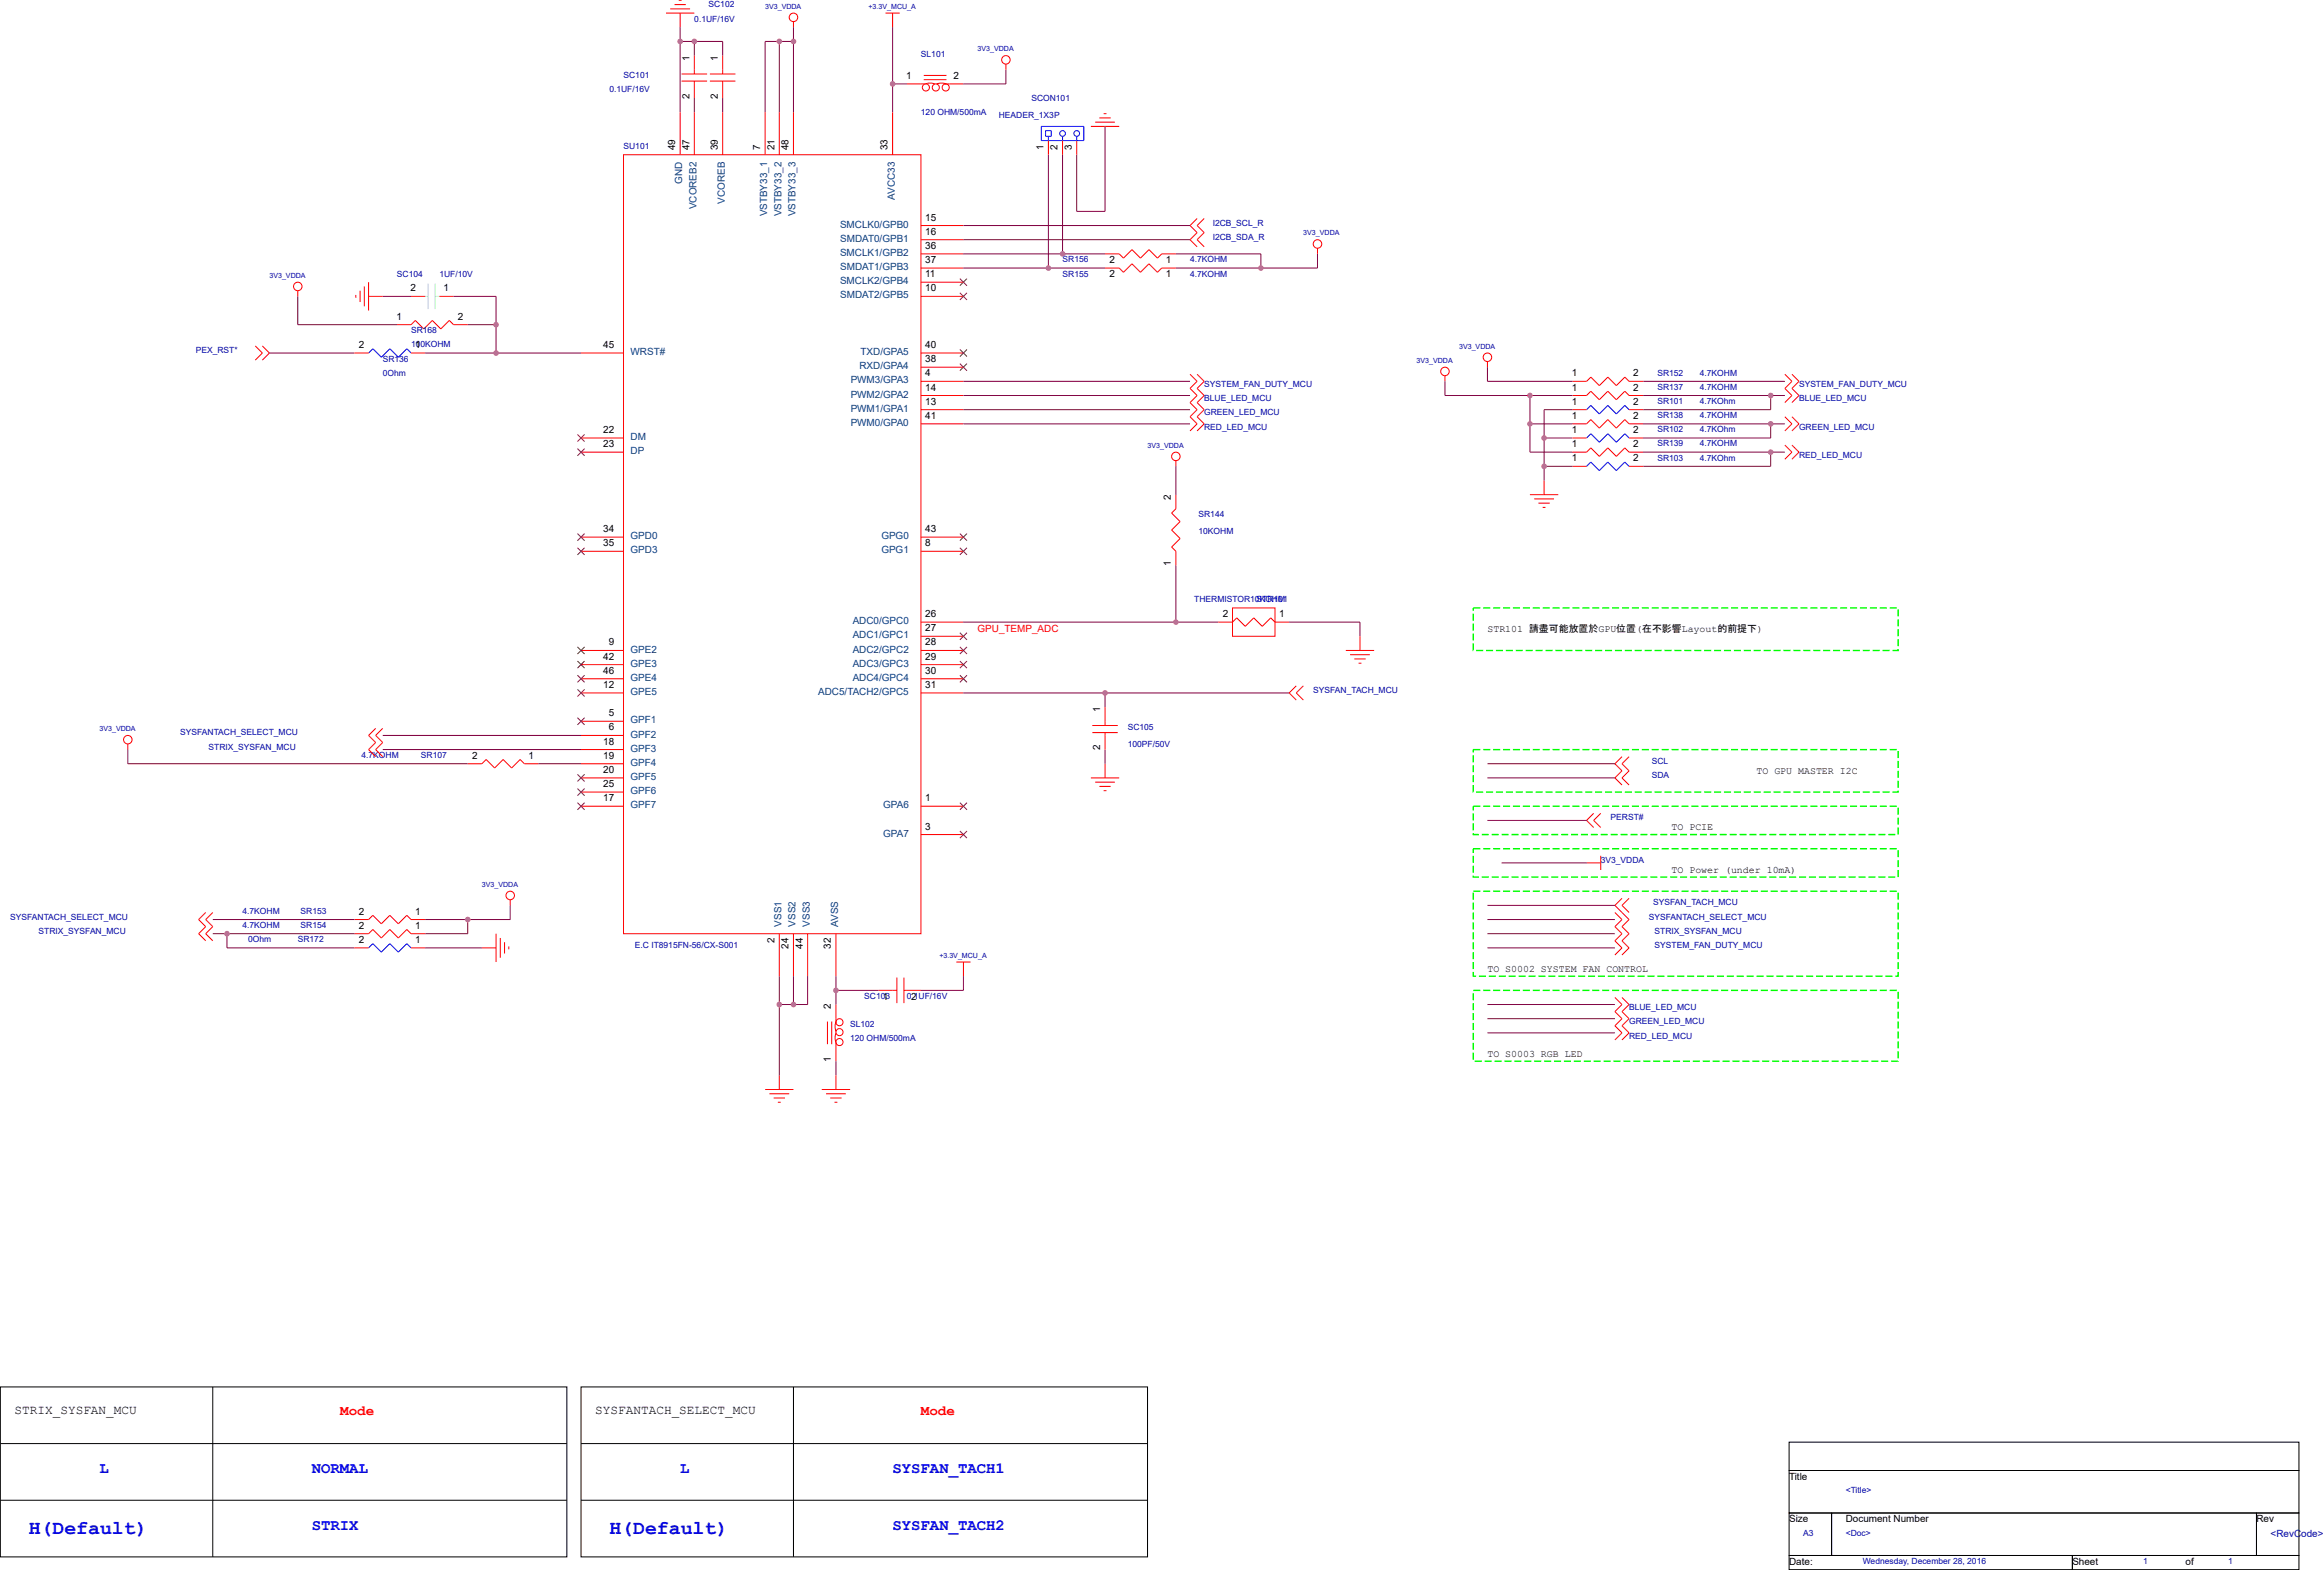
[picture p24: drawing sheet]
<svg xmlns="http://www.w3.org/2000/svg" width="271mm" height="183mm" viewBox="0 0 271 183" stroke-linecap="round" stroke-linejoin="round" font-family="sans-serif">
<defs><g id="words">
<g font-size="2.3" fill="#00f">
<text x="3.3" y="179.1">H(Default)</text>
<text x="71.1" y="179.1">H(Default)</text>
</g>
<g font-size="1.8" fill="#00f">
<text x="11.6" y="172">L</text>
<text x="36.4" y="172">NORMAL</text>
<text x="79.4" y="172">L</text>
<text x="104.2" y="172">SYSFAN_TACH1</text>
<text x="36.4" y="178.6">STRIX</text>
<text x="104.2" y="178.6">SYSFAN_TACH2</text>
</g>
<g font-size="1.7" fill="#f00">
<text x="39.7" y="165.2">Mode</text>
<text x="107.5" y="165.2">Mode</text>
</g>
<g font-size="1.5">
<text x="1.7" y="165.1">STRIX_SYSFAN_MCU</text>
<text x="69.5" y="165.1">SYSFANTACH_SELECT_MCU</text>
</g>
<g font-size="1.2">
<text x="80.5" y="11.5" transform="rotate(-90 80.5 11.5)">2</text>
<text x="80.5" y="7.1" transform="rotate(-90 80.5 7.1)">1</text>
<text x="83.8" y="11.5" transform="rotate(-90 83.8 11.5)">2</text>
<text x="83.8" y="7.1" transform="rotate(-90 83.8 7.1)">1</text>
<text x="105.8" y="9.2">1</text>
<text x="111.3" y="9.2">2</text>
<text x="78.8" y="17.6" transform="rotate(-90 78.8 17.6)">49</text>
<text x="80.5" y="17.6" transform="rotate(-90 80.5 17.6)">47</text>
<text x="83.8" y="17.6" transform="rotate(-90 83.8 17.6)">39</text>
<text x="88.8" y="17.6" transform="rotate(-90 88.8 17.6)">7</text>
<text x="90.4" y="17.6" transform="rotate(-90 90.4 17.6)">21</text>
<text x="92.1" y="17.6" transform="rotate(-90 92.1 17.6)">48</text>
<text x="103.6" y="17.6" transform="rotate(-90 103.6 17.6)">33</text>
<text x="121.8" y="17.6" transform="rotate(-90 121.8 17.6)">1</text>
<text x="123.5" y="17.6" transform="rotate(-90 123.5 17.6)">2</text>
<text x="125.1" y="17.6" transform="rotate(-90 125.1 17.6)">3</text>
<text x="108" y="25.8">15</text>
<text x="108" y="27.4">16</text>
<text x="108" y="29.1">36</text>
<text x="47.9" y="34">2</text>
<text x="51.8" y="34">1</text>
<text x="108" y="30.7">37</text>
<text x="108" y="32.4">11</text>
<text x="108" y="34">10</text>
<text x="129.5" y="30.7">2</text>
<text x="129.5" y="32.4">2</text>
<text x="136.1" y="30.7">1</text>
<text x="136.1" y="32.4">1</text>
<text x="41.9" y="40.6">2</text>
<text x="46.3" y="37.3">1</text>
<text x="48.5" y="40.6">1</text>
<text x="53.5" y="37.3">2</text>
<text x="70.4" y="40.6">45</text>
<text x="108" y="40.6">40</text>
<text x="108" y="42.3">38</text>
<text x="108" y="43.9">4</text>
<text x="108" y="45.6">14</text>
<text x="108" y="47.3">13</text>
<text x="183.5" y="47.3">1</text>
<text x="183.5" y="45.6">1</text>
<text x="183.5" y="43.9">1</text>
<text x="190.7" y="47.3">2</text>
<text x="190.7" y="45.6">2</text>
<text x="190.7" y="43.9">2</text>
<text x="70.4" y="50.6">22</text>
<text x="70.4" y="52.2">23</text>
<text x="108" y="48.9">41</text>
<text x="183.5" y="52.2">1</text>
<text x="183.5" y="48.9">1</text>
<text x="183.5" y="53.9">1</text>
<text x="183.5" y="50.6">1</text>
<text x="190.7" y="52.2">2</text>
<text x="190.7" y="48.9">2</text>
<text x="190.7" y="53.9">2</text>
<text x="190.7" y="50.6">2</text>
<text x="136.7" y="58.3" transform="rotate(-90 136.7 58.3)">2</text>
<text x="70.4" y="62.1">34</text>
<text x="70.4" y="63.8">35</text>
<text x="108" y="62.1">43</text>
<text x="108" y="63.8">8</text>
<text x="136.7" y="66.1" transform="rotate(-90 136.7 66.1)">1</text>
<text x="70.4" y="77">42</text>
<text x="71.1" y="75.4">9</text>
<text x="108" y="72.1">26</text>
<text x="108" y="73.7">27</text>
<text x="108" y="75.4">28</text>
<text x="108" y="77">29</text>
<text x="142.8" y="72.1">2</text>
<text x="149.4" y="72.1">1</text>
<text x="173.7" y="73.8">STR101 請盡可能放置於GPU位置(在不影響Layout的前提下)</text>
<text x="70.4" y="78.7">46</text>
<text x="70.4" y="80.3">12</text>
<text x="71.1" y="83.6">5</text>
<text x="108" y="78.7">30</text>
<text x="108" y="80.3">31</text>
<text x="128.4" y="83.1" transform="rotate(-90 128.4 83.1)">1</text>
<text x="55.1" y="88.6">2</text>
<text x="61.7" y="88.6">1</text>
<text x="70.4" y="86.9">18</text>
<text x="70.4" y="88.6">19</text>
<text x="71.1" y="85.3">6</text>
<text x="128.4" y="87.6" transform="rotate(-90 128.4 87.6)">2</text>
<text x="70.4" y="90.2">20</text>
<text x="70.4" y="91.9">25</text>
<text x="70.4" y="93.5">17</text>
<text x="108" y="93.5">1</text>
<text x="205.1" y="90.3">TO GPU MASTER I2C</text>
<text x="108" y="96.9">3</text>
<text x="195.2" y="96.9">TO PCIE</text>
<text x="195.2" y="101.9">TO Power (under 10mA)</text>
<text x="41.9" y="106.8">2</text>
<text x="48.5" y="106.8">1</text>
<text x="41.9" y="110.1">2</text>
<text x="41.9" y="108.4">2</text>
<text x="48.5" y="110.1">1</text>
<text x="48.5" y="108.4">1</text>
<text x="90.4" y="110.2" transform="rotate(-90 90.4 110.2)">2</text>
<text x="92.1" y="110.8" transform="rotate(-90 92.1 110.8)">24</text>
<text x="93.7" y="110.8" transform="rotate(-90 93.7 110.8)">44</text>
<text x="97" y="110.8" transform="rotate(-90 97 110.8)">32</text>
<text x="173.7" y="113.5">TO S0002 SYSTEM FAN CONTROL</text>
<text x="97" y="117.9" transform="rotate(-90 97 117.9)">2</text>
<text x="103.1" y="116.7">1</text>
<text x="106.4" y="116.7">2</text>
<text x="97" y="124" transform="rotate(-90 97 124)">1</text>
<text x="173.7" y="123.4">TO S0003 RGB LED</text>
<text x="208.9" y="172.8">Title</text>
<text x="208.9" y="177.7">Size</text>
<text x="215.5" y="177.7">Document Number</text>
<text x="263.5" y="177.7">Rev</text>
<text x="208.9" y="182.7">Date:</text>
<text x="242" y="182.7">Sheet</text>
<text x="255.2" y="182.7">of</text>
</g>
<g font-size="1.2" fill="#004080">
<text x="79.7" y="21.5" transform="rotate(-90 79.7 21.5)">GND</text>
<text x="84.6" y="23.8" transform="rotate(-90 84.6 23.8)">VCOREB</text>
<text x="104.5" y="23.3" transform="rotate(-90 104.5 23.3)">AVCC33</text>
<text x="81.3" y="24.4" transform="rotate(-90 81.3 24.4)">VCOREB2</text>
<text x="89.6" y="25.3" transform="rotate(-90 89.6 25.3)">VSTBY33_1</text>
<text x="91.2" y="25.3" transform="rotate(-90 91.2 25.3)">VSTBY33_2</text>
<text x="92.9" y="25.3" transform="rotate(-90 92.9 25.3)">VSTBY33_3</text>
<text x="98.1" y="26.6">SMCLK0/GPB0</text>
<text x="98.1" y="29.9">SMCLK1/GPB2</text>
<text x="98.1" y="28.2">SMDAT0/GPB1</text>
<text x="98.1" y="33.2">SMCLK2/GPB4</text>
<text x="98.1" y="31.5">SMDAT1/GPB3</text>
<text x="98.1" y="34.8">SMDAT2/GPB5</text>
<text x="73.6" y="41.5">WRST#</text>
<text x="100.5" y="41.5">TXD/GPA5</text>
<text x="99.3" y="44.8">PWM3/GPA3</text>
<text x="99.3" y="46.4">PWM2/GPA2</text>
<text x="100.3" y="43.1">RXD/GPA4</text>
<text x="73.6" y="51.4">DM</text>
<text x="73.6" y="53">DP</text>
<text x="99.3" y="48.1">PWM1/GPA1</text>
<text x="99.3" y="49.7">PWM0/GPA0</text>
<text x="73.6" y="63">GPD0</text>
<text x="73.6" y="64.6">GPD3</text>
<text x="102.9" y="63">GPG0</text>
<text x="102.9" y="64.6">GPG1</text>
<text x="73.6" y="76.2">GPE2</text>
<text x="73.6" y="77.8">GPE3</text>
<text x="99.6" y="72.9">ADC0/GPC0</text>
<text x="99.6" y="74.5">ADC1/GPC1</text>
<text x="99.6" y="76.2">ADC2/GPC2</text>
<text x="99.6" y="77.8">ADC3/GPC3</text>
<text x="73.6" y="79.5">GPE4</text>
<text x="73.6" y="81.1">GPE5</text>
<text x="95.5" y="81.1">ADC5/TACH2/GPC5</text>
<text x="99.6" y="79.5">ADC4/GPC4</text>
<text x="73.6" y="84.5">GPF1</text>
<text x="73.6" y="86.1">GPF2</text>
<text x="73.6" y="87.8">GPF3</text>
<text x="73.6" y="89.4">GPF4</text>
<text x="73.6" y="91.1">GPF5</text>
<text x="73.6" y="92.7">GPF6</text>
<text x="73.6" y="94.4">GPF7</text>
<text x="103.1" y="94.4">GPA6</text>
<text x="103.1" y="97.7">GPA7</text>
<text x="91.2" y="108.2" transform="rotate(-90 91.2 108.2)">VSS1</text>
<text x="92.9" y="108.2" transform="rotate(-90 92.9 108.2)">VSS2</text>
<text x="94.5" y="108.2" transform="rotate(-90 94.5 108.2)">VSS3</text>
<text x="97.8" y="108.2" transform="rotate(-90 97.8 108.2)">AVSS</text>
</g>
<text font-size="1.2" fill="#f00" x="114.1" y="73.8">GPU_TEMP_ADC</text>
<text font-size="1.2" fill="#0000a0" x="265.1" y="179.5">&lt;RevCode&gt;</text>
<g font-size="1" fill="#0000a0">
<text x="81.1" y="2.5">0.1UF/16V</text>
<text x="82.7" y=".9">SC102</text>
<text x="71.1" y="10.8">0.1UF/16V</text>
<text x="72.8" y="9.1">SC101</text>
<text x="107.5" y="6.7">SL101</text>
<text x="120.4" y="11.8">SCON101</text>
<text x="72.8" y="17.4">SU101</text>
<text x="107.5" y="13.4">120 OHM/500mA</text>
<text x="116.6" y="13.8">HEADER_1X3P</text>
<text x="141.6" y="28">I2CB_SDA_R</text>
<text x="141.6" y="26.3">I2CB_SCL_R</text>
<text x="46.3" y="32.3">SC104</text>
<text x="51.3" y="32.3">1UF/10V</text>
<text x="124.1" y="30.6">SR156</text>
<text x="124.1" y="32.3">SR155</text>
<text x="138.9" y="30.6">4.7KOHM</text>
<text x="138.9" y="32.3">4.7KOHM</text>
<text x="22.9" y="41.2">PEX_RST*</text>
<text x="48" y="38.9">SR168</text>
<text x="48" y="40.6">100KOHM</text>
<text x="44.7" y="42.2">SR136</text>
<text x="44.7" y="43.9">0Ohm</text>
<text x="140.6" y="46.8">BLUE_LED_MCU</text>
<text x="140.6" y="45.2">SYSTEM_FAN_DUTY_MCU</text>
<text x="193.5" y="47.2">SR101</text>
<text x="193.5" y="45.5">SR137</text>
<text x="193.5" y="43.9">SR152</text>
<text x="198.5" y="47.2">4.7KOhm</text>
<text x="198.5" y="45.5">4.7KOHM</text>
<text x="198.5" y="43.9">4.7KOHM</text>
<text x="210" y="46.8">BLUE_LED_MCU</text>
<text x="210" y="45.2">SYSTEM_FAN_DUTY_MCU</text>
<text x="140.6" y="50.1">RED_LED_MCU</text>
<text x="140.6" y="48.5">GREEN_LED_MCU</text>
<text x="193.5" y="52.1">SR139</text>
<text x="193.5" y="48.8">SR138</text>
<text x="193.5" y="53.8">SR103</text>
<text x="193.5" y="50.5">SR102</text>
<text x="198.5" y="52.1">4.7KOHM</text>
<text x="198.5" y="48.8">4.7KOHM</text>
<text x="198.5" y="53.8">4.7KOhm</text>
<text x="198.5" y="50.5">4.7KOhm</text>
<text x="210" y="53.5">RED_LED_MCU</text>
<text x="210" y="50.1">GREEN_LED_MCU</text>
<text x="139.9" y="60.4">SR144</text>
<text x="139.9" y="62.4">10KOHM</text>
<text x="139.4" y="70.3">THERMISTOR10KOHM</text>
<text x="146.7" y="70.3">STR101</text>
<text x="153.3" y="80.9">SYSFAN_TACH_MCU</text>
<text x="21" y="85.9">SYSFANTACH_SELECT_MCU</text>
<text x="24.3" y="87.5">STRIX_SYSFAN_MCU</text>
<text x="42.2" y="88.5">4.7KOHM</text>
<text x="49.2" y="88.5">SR107</text>
<text x="131.7" y="85.2">SC105</text>
<text x="131.7" y="87.2">100PF/50V</text>
<text x="192.8" y="89.2">SCL</text>
<text x="188.1" y="95.8">PERST#</text>
<text x="192.8" y="90.8">SDA</text>
<text x="186.9" y="100.7">3V3_VDDA</text>
<text x="1.2" y="107.4">SYSFANTACH_SELECT_MCU</text>
<text x="28.3" y="106.7">4.7KOHM</text>
<text x="35.1" y="106.7">SR153</text>
<text x="192.5" y="107.4">SYSFANTACH_SELECT_MCU</text>
<text x="193" y="105.7">SYSFAN_TACH_MCU</text>
<text x="4.5" y="109">STRIX_SYSFAN_MCU</text>
<text x="28.3" y="108.3">4.7KOHM</text>
<text x="29" y="110">0Ohm</text>
<text x="34.8" y="110">SR172</text>
<text x="35.1" y="108.3">SR154</text>
<text x="74.1" y="110.7">E.C IT8915FN-56/CX-S001</text>
<text x="193.2" y="110.7">SYSTEM_FAN_DUTY_MCU</text>
<text x="193.2" y="109">STRIX_SYSFAN_MCU</text>
<text x="99.3" y="119.9">SL102</text>
<text x="100.9" y="116.6">SC103</text>
<text x="105.9" y="116.6">0.1UF/16V</text>
<text x="190.2" y="119.6">GREEN_LED_MCU</text>
<text x="190.2" y="117.9">BLUE_LED_MCU</text>
<text x="99.3" y="121.6">120 OHM/500mA</text>
<text x="190.2" y="121.2">RED_LED_MCU</text>
<text x="210.5" y="179.3">A3</text>
<text x="215.5" y="179.3">&lt;Doc&gt;</text>
<text x="215.5" y="174.3">&lt;Title&gt;</text>
<text x="217.5" y="182.6">Wednesday, December 28, 2016</text>
<text x="250.2" y="182.6">1</text>
<text x="260.1" y="182.6">1</text>
</g>
<g font-size=".8" fill="#0000a0">
<text x="89.3" y="1">3V3_VDDA</text>
<text x="101.4" y="1">+3.3V_MCU_A</text>
<text x="114.1" y="6">3V3_VDDA</text>
<text x="152.2" y="27.5">3V3_VDDA</text>
<text x="31.5" y="32.5">3V3_VDDA</text>
<text x="170.4" y="40.7">3V3_VDDA</text>
<text x="165.4" y="42.4">3V3_VDDA</text>
<text x="134" y="52.3">3V3_VDDA</text>
<text x="11.6" y="85.4">3V3_VDDA</text>
<text x="56.3" y="103.6">3V3_VDDA</text>
<text x="109.7" y="111.8">+3.3V_MCU_A</text>
</g>
</g></defs>
<g fill="#000" stroke="#f00" stroke-width=".12">
<path d="M48 37.9l.5-.5zM48.5 37.4l1 1zM50.5 37.4l-1 1zM50.5 37.4l1 1zM52.5 37.4l-1 1zM52.5 37.4l.5 .5zM130.7 29.6l.5 .5zM130.7 31.3l.5 .5zM132.2 29.1l-1 1zM131.2 31.8l1-1zM132.2 29.1l1 1zM132.2 30.8l1 1z"/>
<path d="M134.1 29.1l-.9 1zM133.2 31.8l.9-1zM134.1 29.1l1 1zM134.1 30.8l1 1zM135.1 30.1l.5-.5zM135.1 31.8l.5-.5zM138.9 28l.9 .8zM139.8 27.2l-.9 .8zM138.9 26.3l.9 .9zM138.9 26.3l.9-.8zM140.6 27.2l-.8 .8zM139.8 28l.8 .8z"/>
<path d="M140.6 25.5l-.8 .8zM139.8 26.3l.8 .9zM29.8 40.4l.8 .8zM29.8 42l.8-.8zM30.6 42l.9-.8zM30.6 40.4l.9 .8zM136.8 59.9l.5-.5zM138.9 48.7l.9 .8zM138.9 50.3l.9-.8zM138.9 47l.9 .8zM139.8 47.8l-.9 .9zM138.9 45.3l.9 .9z"/>
<path d="M138.9 47l.9-.8zM138.9 43.7l.9 .8zM138.9 45.3l.9-.8zM139.8 48.7l.8 .8zM139.8 50.3l.8-.8zM139.8 47l.8 .8zM140.6 47.8l-.8 .9zM139.8 45.3l.8 .9zM139.8 47l.8-.8zM139.8 43.7l.8 .8zM140.6 44.5l-.8 .8zM185.7 52.3l-.5 .5z"/>
<path d="M185.7 49l-.5 .5zM185.7 45.7l-.5 .5zM185.2 44.5l.5-.5zM185.7 52.3l1 1zM185.7 49l1 1zM185.7 45.7l1 1zM185.7 44l1 1zM187.7 52.3l-1 1zM187.7 49l-1 1zM187.7 45.7l-1 1zM186.7 45l1-1zM187.7 52.3l1 1z"/>
<path d="M187.7 49l1 1zM187.7 45.7l1 1zM187.7 44l1 1zM189.7 52.3l-1 1zM189.7 49l-1 1zM189.7 45.7l-1 1zM188.7 45l1-1zM189.7 52.3l.5 .5zM189.7 49l.5 .5zM189.7 45.7l.5 .5zM189.7 44l.5 .5zM208.4 52l.8 .8z"/>
<path d="M208.4 53.6l.8-.8zM208.4 48.7l.8 .8zM208.4 50.3l.8-.8zM208.4 45.3l.8 .9zM208.4 47l.8-.8zM208.4 43.7l.8 .8zM209.2 44.5l-.8 .8zM209.2 52l.8 .8zM210 52.8l-.8 .8zM209.2 48.7l.8 .8zM210 49.5l-.8 .8zM209.2 45.3l.8 .9z"/>
<path d="M210 46.2l-.8 .8zM209.2 43.7l.8 .8zM210 44.5l-.8 .8zM136.8 61.9l1-1zM137.8 62.9l-1 1zM136.8 63.9l.5 .5zM136.8 59.9l1 1zM136.8 61.9l1 1zM144.4 72.1l-.5 .5zM144.4 72.1l1 1zM146.4 72.1l-1 1zM146.4 72.1l1 1z"/>
<path d="M148.4 72.1l-1 1zM148.4 72.1l.5 .5zM43 85.9l.9 .8zM43 85.9l.9-.9zM43 87.5l.9 .8zM43 87.5l.9-.8zM43.9 85.9l.8 .8zM43.9 85.9l.8-.9zM43.9 87.5l.8 .8zM43.9 87.5l.8-.8zM56.3 89.2l.5-.5zM56.8 88.7l1 1z"/>
<path d="M57.8 89.7l.9-1zM58.7 88.7l1 1zM59.7 89.7l1-1zM60.7 88.7l.5 .5zM150.5 80.9l.8 .8zM151.3 80.1l-.8 .8zM152.2 80.1l-.9 .8zM151.3 80.9l.9 .8zM185.2 95.8l.9 .8zM185.2 95.8l.9-.8zM186.9 95l-.8 .8zM186.1 95.8l.8 .8z"/>
<path d="M188.5 90.8l.9 .8zM188.5 90.8l.9-.8zM188.5 89.2l.9 .8zM188.5 89.2l.9-.9zM189.4 90.8l.8-.8zM189.4 90.8l.8 .8zM190.2 88.3l-.8 .9zM189.4 89.2l.8 .8zM23.2 107.4l.8 .8zM23.2 107.4l.8-.9zM23.2 109l.8 .8zM23.2 109l.8-.8z"/>
<path d="M24 107.4l.8 .8zM24 107.4l.8-.9zM24 109l.8 .8zM24 109l.8-.8zM43 107.4l.5-.5zM43 109l.5-.5zM43.5 106.9l1 1zM43.5 108.5l1 1zM44.5 107.9l1-1zM44.5 109.5l1-1zM45.5 106.9l1 1zM45.5 108.5l1 1z"/>
<path d="M46.5 107.9l1-1zM46.5 109.5l1-1zM47.5 106.9l.5 .5zM47.5 108.5l.5 .5zM188.5 105.7l.9 .8zM188.5 105.7l.9-.8zM188.5 111.5l.9-.8zM188.5 109.8l.9 .9zM188.5 118.1l.9 .8zM189.4 118.9l-.9 .9zM188.5 116.5l.9 .8zM189.4 117.3l-.9 .8z"/>
<path d="M190.2 104.9l-.8 .8zM189.4 105.7l.8 .8zM189.4 107.4l-.9 .8zM188.5 106.5l.9 .9zM188.5 109.8l.9-.8zM188.5 108.2l.9 .8zM189.4 111.5l.8-.8zM189.4 109.8l.8 .9zM189.4 118.1l.8 .8zM190.2 118.9l-.8 .9zM189.4 116.5l.8 .8zM190.2 117.3l-.8 .8z"/>
<path d="M190.2 107.4l-.8 .8zM189.4 106.5l.8 .9zM190.2 109l-.8 .8zM189.4 108.2l.8 .8zM188.5 119.8l.9 .8zM189.4 120.6l-.9 .8zM189.4 119.8l.8 .8zM190.2 120.6l-.8 .8z"/>
</g>
<g fill="none" stroke="#f00" stroke-width=".12">
<path d="M72.8 18.1h34.7v90.9h-34.7zM77.8 1.5h3.3M78.3 1h2.3M78.8 .5h1.3M79.2 0h.4M79.4 1.5v1.7M79.4 13.1v5M79.6 8.6h3M79.6 9.5h3M81.1 6.5v2.1M81.1 9.5v2M81.1 13.1v5"/>
<path d="M82.9 8.6h3M82.9 9.5h3M84.4 6.5v2.1M84.4 9.5v2M84.4 13.1v5M89.3 13.1v5M91 13.1v5M92.6 2.5v.7M92.6 13.1v5M103.4 1.5h1.6M104.2 1.5v1.7M104.2 13.1v5"/>
<path d="M105.9 9.8h2.1a1.74 1.74 0 0 1 1.2 0M107.9 9.3h2.6M107.9 8.8h2.6M109.3 9.8a1.74 1.74 0 0 1 1.2 0M110.3 9.8h2.2M117.4 7.5v.6M122.4 16.4v1.7M124.1 16.4v1.7M125.7 16.4v1.7M127.4 14.8h3.3M127.9 14.3h2.3M128.4 13.8h1.3"/>
<path d="M128.9 13.3h.3M34.8 33.9v.7M41.5 34.4v.4M42 33.9v1.4M42.5 33.4v2.4M43 34.6h1.7M43 32.9v3.4M46.3 37.9h1.7M48 34.6h1.6M51.3 34.6h1.7M53 37.9h1.6M107.5 29.6h5"/>
<path d="M107.5 31.3h5M107.5 34.6h5M107.5 26.3h5M107.5 28h5M107.5 32.9h5M129 29.6h1.7M129 31.3h1.7M135.6 29.6h1.7M135.6 31.3h1.7M153.8 29v.6M41.4 41.2h1.6M48 41.2h1.6"/>
<path d="M67.8 52.8h5M67.8 41.2h5M67.8 51.1h5M107.5 49.5h5M107.5 41.2h5M107.5 47.8h5M107.5 46.2h5M107.5 44.5h5M107.5 42.9h5M137.3 53.8v.6M137.3 57.8v1.6M168.7 43.9v.6"/>
<path d="M173.7 42.2v.7M178.6 57.8h3.3M179.1 58.2h2.3M179.6 58.7h1.3M180.1 59.2h.3M180.3 56.1v1.7M183.6 52.8h1.6M183.6 49.5h1.6M183.6 54.4h1.6M183.6 47.8h1.6M183.6 51.1h1.6M183.6 46.2h1.6"/>
<path d="M183.6 44.5h1.6M190.2 52.8h1.7M190.2 49.5h1.7M190.2 54.4h1.7M190.2 47.8h1.7M190.2 51.1h1.7M190.2 46.2h1.7M190.2 44.5h1.7M67.8 62.7h5M67.8 64.4h5M67.8 75.9h5M67.8 77.6h5"/>
<path d="M67.8 79.2h5M107.5 72.6h5M107.5 62.7h5M107.5 64.4h5M107.5 75.9h5M107.5 77.6h5M107.5 79.2h5M107.5 74.3h5M137.3 64.4v1.6M142.2 72.6h1.7M143.9 71h5v3.3h-5zM148.9 72.6h1.6"/>
<path d="M157.1 75.9h3.3M157.6 76.4h2.3M158.1 76.9h1.3M158.6 77.4h.3M158.8 74.3v1.6M14.9 86.9v.6M54.6 89.2h1.7M61.2 89.2h1.7M67.8 89.2h5M67.8 80.9h5M67.8 84.2h5M67.8 85.9h5"/>
<path d="M67.8 87.5h5M67.8 90.8h5M67.8 92.5h5M67.8 94.1h5M107.5 80.9h5M107.5 94.1h5M107.5 97.4h5M127.4 90.8h3.3M127.5 84.7h3M127.5 85.5h3M127.9 91.3h2.3M128.4 91.8h1.3"/>
<path d="M128.9 92.3h.3M129 82.6v2.1M129 85.5v2M129 89.2v1.6M186.9 99.9v1.7M41.4 107.4h1.6M41.4 110.7h1.6M41.4 109h1.6M48 107.4h1.6M48 110.7h1.6M48 109h1.6M56.3 110.7h1.6"/>
<path d="M57.9 109v3.3M58.4 109.5v2.3M58.9 110v1.3M59.4 110.5v.3M59.6 105v.7M91 109v5M92.6 109v5M94.3 109v5M96.6 119.3v2.6M97.1 119.3v2.6M97.6 119.3a1.74 1.74 0 0 0 0 1.1M97.6 109v5"/>
<path d="M97.6 117.3v2.1M102.6 115.6h2.1M104.7 114.1v3M105.5 114.1v3M105.5 115.6h2M111.7 112.3h1.6M112.5 112.3v1.7M185.2 100.7h1.7M89.3 127.2h3.3M89.8 127.7h2.3M90.3 128.2h1.3M90.8 128.7h.4"/>
<path d="M91 125.5v1.7M95.9 127.2h3.4M96.4 127.7h2.4M96.9 128.2h1.4M97.4 128.7h.4M97.6 120.6a1.74 1.74 0 0 0 0 1.1v2.2M97.6 125.5v1.7"/>
<circle cx="92.6" cy="2" r=".5"/>
<circle cx="108.1" cy="10.2" r=".41"/>
<circle cx="109.3" cy="10.2" r=".41"/>
<circle cx="110.4" cy="10.2" r=".41"/>
<circle cx="117.4" cy="7" r=".5"/>
<circle cx="34.8" cy="33.4" r=".5"/>
<circle cx="153.8" cy="28.5" r=".5"/>
<circle cx="137.3" cy="53.3" r=".5"/>
<circle cx="168.7" cy="43.4" r=".5"/>
<circle cx="173.7" cy="41.7" r=".5"/>
<circle cx="14.9" cy="86.4" r=".5"/>
<circle cx="59.6" cy="104.5" r=".5"/>
<circle cx="98" cy="119.3" r=".41"/>
<circle cx="98" cy="121.7" r=".41"/>
<circle cx="98" cy="120.5" r=".41"/>
</g>
<g fill="#000" stroke="#00f" stroke-width=".12">
<path d="M43 41.2l.5-.5zM43.5 40.7l1 1zM44.5 41.7l1-1zM45.5 40.7l1 1zM46.5 41.7l1-1zM47.5 40.7l.5 .5zM185.2 54.4l.5-.5zM185.2 47.8l.5-.5zM185.2 51.1l.5-.5zM185.7 53.9l1 1zM185.7 47.3l1 1zM185.7 50.6l1 1z"/>
<path d="M186.7 54.9l1-1zM186.7 48.3l1-1zM186.7 51.6l1-1zM187.7 53.9l1 1zM187.7 47.3l1 1zM187.7 50.6l1 1zM188.7 54.9l1-1zM188.7 48.3l1-1zM188.7 51.6l1-1zM189.7 53.9l.5 .5zM189.7 47.3l.5 .5zM189.7 50.6l.5 .5z"/>
<path d="M43 110.7l.5-.5zM43.5 110.2l1 1zM44.5 111.2l1-1zM45.5 110.2l1 1zM46.5 111.2l1-1zM47.5 110.2l.5 .5z"/>
</g>
<g fill="none" stroke="#00f" stroke-width=".12">
<path d="M121.6 14.8h4.9v1.6h-4.9zM122.1 15.3h.6v.6h-.6zM122.4 15.9v.5M124.1 15.9v.5M125.7 15.9v.5"/>
<circle cx="124.1" cy="15.6" r=".33"/>
<circle cx="125.7" cy="15.6" r=".33"/>
</g>
<path d="M49.6 34.6h.4M50 33.1v3M50.8 33.1v3M50.8 34.6h.5" fill="none" stroke="#80ffff" stroke-width=".12"/>
<g fill="#000" stroke="#804000" stroke-width=".12">
<path d="M112.1 32.5l.8 .9zM112.1 34.2l.8 .8zM112.1 33.4l.8-.9zM112.1 35l.8-.8zM67.4 50.7l.9 .8zM67.4 52.4l.9 .8zM68.3 50.7l-.9 .8zM68.3 52.4l-.9 .8zM112.1 40.8l.8 .8zM112.1 42.5l.8 .8zM112.9 40.8l-.8 .8zM112.9 42.5l-.8 .8z"/>
<path d="M67.4 62.3l.9 .8zM67.4 64l.9 .8zM67.4 75.5l.9 .9zM67.4 77.2l.9 .8zM67.4 78.8l.9 .9zM68.3 62.3l-.9 .8zM68.3 64l-.9 .8zM68.3 75.5l-.9 .9zM68.3 77.2l-.9 .8zM68.3 78.8l-.9 .9zM112.1 62.3l.8 .8zM112.1 64l.8 .8z"/>
<path d="M112.1 73.9l.8 .8zM112.1 75.5l.8 .9zM112.1 77.2l.8 .8zM112.1 78.8l.8 .9zM112.9 62.3l-.8 .8zM112.9 64l-.8 .8zM112.9 73.9l-.8 .8zM112.9 75.5l-.8 .9zM112.9 77.2l-.8 .8zM112.9 78.8l-.8 .9zM67.4 80.5l.9 .8zM67.4 83.8l.9 .8z"/>
<path d="M67.4 90.4l.9 .8zM67.4 92.1l.9 .8zM67.4 93.7l.9 .8zM68.3 80.5l-.9 .8zM68.3 83.8l-.9 .8zM68.3 90.4l-.9 .8zM68.3 92.1l-.9 .8zM68.3 93.7l-.9 .8zM112.1 93.7l.8 .8zM112.1 97l.8 .8zM112.9 93.7l-.8 .8zM112.9 97l-.8 .8z"/>
</g>
<path d="M208.9 168.4h59.5v3.3h-59.5zM208.9 171.7h59.5v4.9h-59.5zM208.9 176.6h4.9v5h-4.9zM213.8 176.6h49.7v5h-49.7zM263.5 176.6h4.9v5h-4.9zM208.9 181.6h33.1v1.7h-33.1zM242 181.6h26.4v1.7h-26.4z" fill="none" stroke="#000" stroke-width=".12"/>
<g fill="none" stroke="#800040" stroke-width=".12">
<path d="M79.4 3.2v9.9M79.4 4.8h5v1.7M81.1 4.8v1.7M81.1 11.5v1.6M84.4 11.5v1.6M91 4.8v8.3M92.6 3.2v9.9M92.6 4.8h-3.3v8.3M104.2 9.8h1.7M104.2 3.2v9.9M117.4 8.1v1.7h-4.9M122.4 18.1v13.2"/>
<path d="M124.1 18.1v11.5M129 14.8v9.9h-3.3v-6.6M34.8 34.6v3.3h11.5M44.7 34.6h3.3M53 34.6h4.9v6.6M54.6 37.9h3.3M112.5 26.3h26.4M112.5 28h26.4M112.5 31.3h16.5M112.5 29.6h16.5M137.3 29.6h9.9v1.7M153.8 29.6v1.7h-16.5"/>
<path d="M31.5 41.2h9.9M49.6 41.2h18.2M112.5 44.5h26.4M112.5 46.2h26.4M112.5 47.8h26.4M112.5 49.5h26.4M137.3 54.4v3.4M168.7 44.5v1.7h14.9M173.7 42.9v1.6h9.9M178.6 49.5h5M178.6 46.2v6.6h5M180.3 51.1h3.3"/>
<path d="M180.3 54.4h3.3M183.6 47.8h-3.3v8.3M191.9 44.5h16.5M191.9 46.2h16.5M191.9 49.5h16.5M191.9 52.8h16.5M206.7 46.2v1.6h-14.8M206.7 49.5v1.6h-14.8M206.7 52.8v1.6h-14.8M112.5 72.6h29.7M137.3 66v6.6M150.5 72.6h8.3v1.7"/>
<path d="M14.9 87.5v1.7h39.7M44.7 85.9h23.1M44.7 87.5h23.1M62.9 89.2h4.9M112.5 80.9h38M129 80.9v1.7M129 87.5v1.7M173.7 89.2h14.8M173.7 95.8h11.5M173.7 90.8h14.8M24.8 107.4h16.6M24.8 109h16.6"/>
<path d="M26.5 109v1.7h14.9M49.6 110.7h6.7M54.6 107.4v1.6h-5M59.6 105.7v1.7h-10M91 114v11.5M92.6 114v3.3M94.3 114v3.3h-3.3M97.6 114v3.3M97.6 115.6h5M112.5 114v1.6h-5M173.7 117.3h14.8M173.7 107.4h14.8"/>
<path d="M173.7 109h14.8M173.7 110.7h14.8M173.7 118.9h14.8M173.7 105.7h14.8M175.3 100.7h9.9M97.6 123.9v1.6M173.7 120.6h14.8"/>
</g>
<g fill="#f0f">
<circle cx="104.2" cy="9.8" r=".33"/>
<circle cx="91" cy="117.3" r=".33"/>
<circle cx="92.6" cy="117.3" r=".33"/>
<circle cx="97.6" cy="115.6" r=".33"/>
<circle cx="81.1" cy="4.8" r=".33"/>
<circle cx="79.4" cy="4.8" r=".33"/>
<circle cx="92.6" cy="4.8" r=".33"/>
<circle cx="91" cy="4.8" r=".33"/>
<circle cx="206.7" cy="49.5" r=".33"/>
<circle cx="206.7" cy="52.8" r=".33"/>
<circle cx="206.7" cy="46.2" r=".33"/>
<circle cx="178.6" cy="46.2" r=".33"/>
<circle cx="178.6" cy="49.5" r=".33"/>
<circle cx="57.9" cy="37.9" r=".33"/>
<circle cx="180.3" cy="54.4" r=".33"/>
<circle cx="180.3" cy="51.1" r=".33"/>
<circle cx="54.6" cy="107.4" r=".33"/>
<circle cx="26.5" cy="109" r=".33"/>
<circle cx="129" cy="80.9" r=".33"/>
<circle cx="147.2" cy="31.3" r=".33"/>
<circle cx="122.4" cy="31.3" r=".33"/>
<circle cx="124.1" cy="29.6" r=".33"/>
<circle cx="137.3" cy="72.6" r=".33"/>
<circle cx="57.9" cy="41.2" r=".33"/>
</g>
<path d="M172 71h49.6v4.9h-49.6zM172 94.1h49.6v3.3h-49.6zM172 99.1h49.6v3.3h-49.6zM172 87.5h49.6v5h-49.6zM172 104.1h49.6v9.9h-49.6zM172 115.6h49.6v8.3h-49.6z" fill="none" stroke="#0f0" stroke-width=".17" stroke-dasharray=".8 .3" stroke-linecap="butt"/>
<path d="M0 161.9h66.2v19.9h-66.2zM0 168.5h66.2M0 175.2h66.2M24.8 161.9v19.9M67.8 161.9h66.2v19.9h-66.2zM67.8 168.5h66.2M67.8 175.2h66.2M92.6 161.9v19.9" fill="none" stroke="#000" stroke-width=".12"/>
<use href="#words"/>
</svg>
